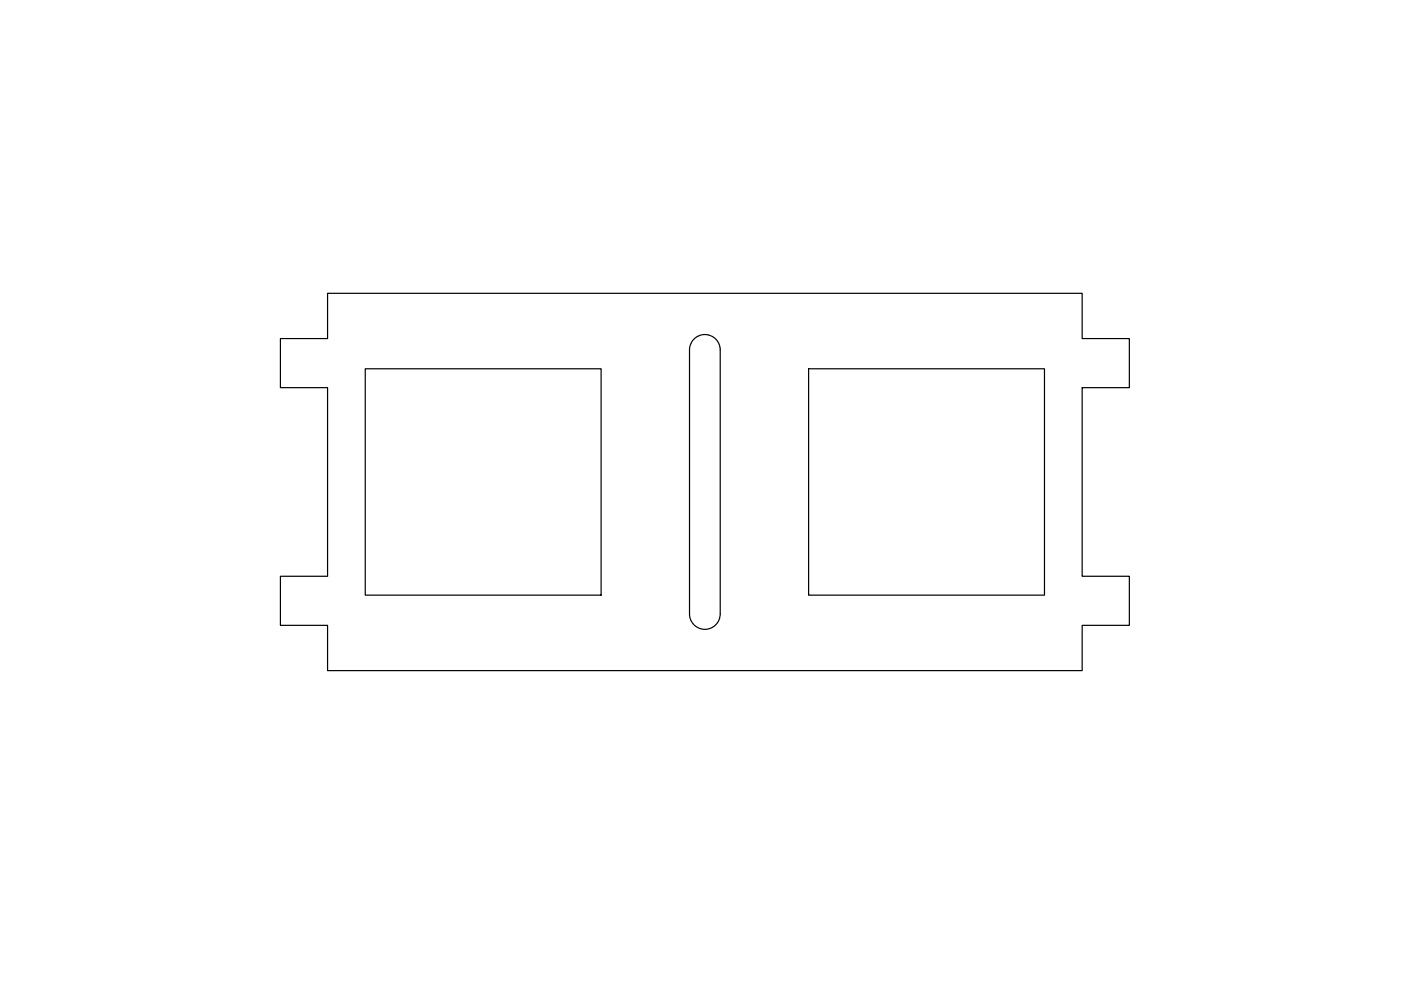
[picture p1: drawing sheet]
<svg xmlns="http://www.w3.org/2000/svg" width="297mm" height="210mm" viewBox="0 0 297 210" stroke-linecap="round" stroke-linejoin="round" font-family="sans-serif">
<!-- layer: 0 -->
<path d="M59.5 71.8h10v-9.6h159.9v9.6h10v10.4h-10v40h10v10.4h-10v9.6h-159.9v-9.6h-10v-10.4h10v-40h-10zM77.4 78.2h50v48h-50zM147.1 71.9a3.3 3.3 0 0 1 3.6-.7 3.3 3.3 0 0 1 2 3v56a3.3 3.3 0 0 1-3.3 3.2 3.3 3.3 0 0 1-3.2-3.2v-56a3.2 3.2 0 0 1 .9-2.3zM171.4 78.2h50v48h-50z" fill="none" stroke="#000" stroke-width=".25"/>
</svg>
